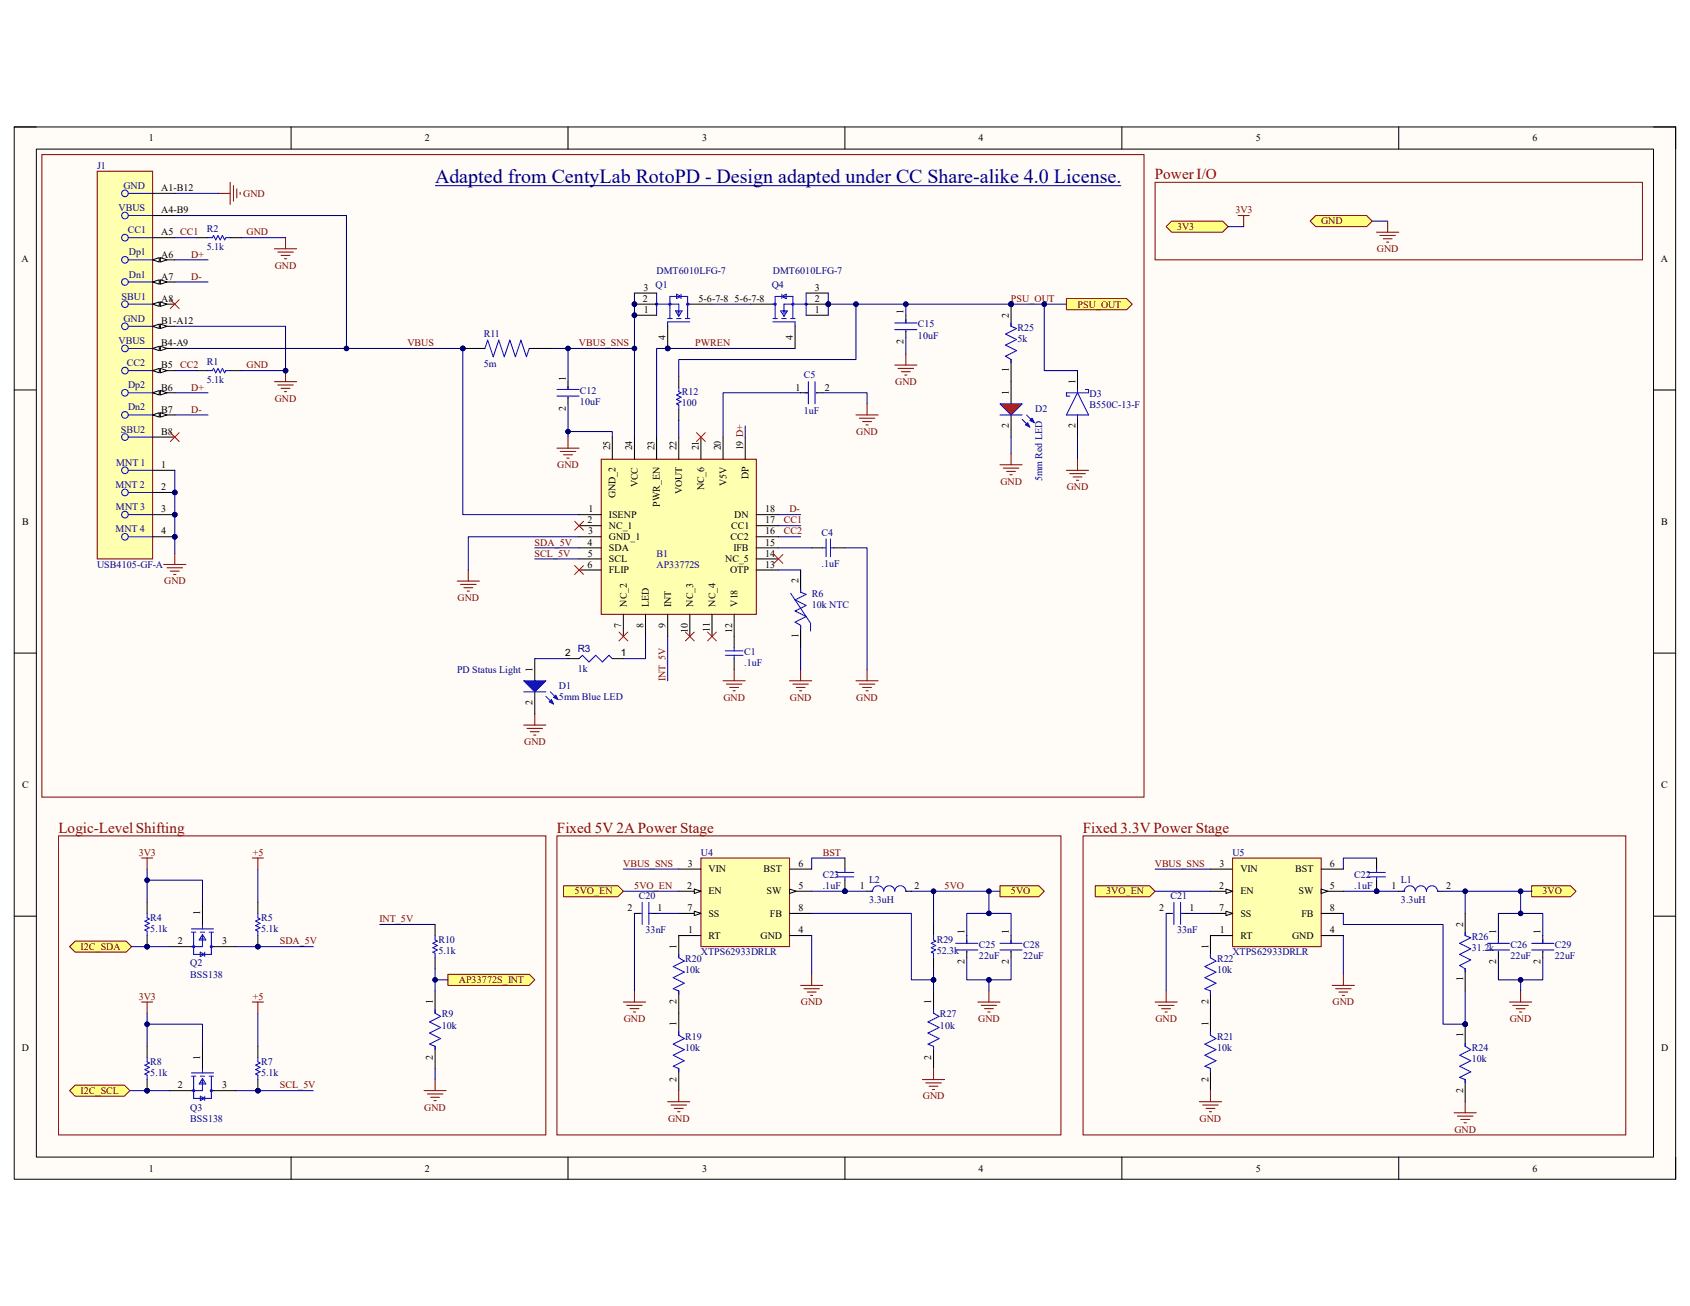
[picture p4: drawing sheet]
<svg xmlns="http://www.w3.org/2000/svg" width="279mm" height="216mm" viewBox="0 0 279 216" stroke-linecap="round" stroke-linejoin="round" font-family="sans-serif">
<defs><g id="words">
<text font-size="3.3" fill="#000080" x="71.9" y="30.3">Adapted from CentyLab RotoPD - Design adapted under CC Share-alike 4.0 License.</text>
<g font-size="2.5" fill="#980000">
<text x="190.9" y="29.6">Power I/O</text>
<text x="9.7" y="137.6">Logic-Level Shifting</text>
<text x="92.1" y="137.6">Fixed 5V 2A Power Stage</text>
<text x="179" y="137.6">Fixed 3.3V Power Stage</text>
</g>
<g font-size="1.7">
<text x="24.6" y="23.4">1</text>
<text x="70.2" y="23.4">2</text>
<text x="116.1" y="23.4">3</text>
<text x="161.8" y="23.4">4</text>
<text x="207.6" y="23.4">5</text>
<text x="253.4" y="23.4">6</text>
<text x="26.7" y="31.6">A1-B12</text>
<text x="26.7" y="35.3">A4-B9</text>
<text x="26.7" y="38.9">A5 CC1</text>
<text x="3.6" y="43.3">A</text>
<text x="26.7" y="42.6">A6</text>
<text x="26.7" y="46.2">A7</text>
<text x="274.6" y="43.3">A</text>
<text x="26.7" y="49.9">A8</text>
<text x="26.7" y="53.6">B1-A12</text>
<text x="106.3" y="49.9">2</text>
<text x="106.4" y="48.1">3</text>
<text x="106.5" y="51.7">1</text>
<text x="115.5" y="49.9">5-6-7-8</text>
<text x="121.5" y="49.9">5-6-7-8</text>
<text x="134.7" y="49.9">2</text>
<text x="134.7" y="51.7">1</text>
<text x="134.7" y="48.1">3</text>
<text x="149.4" y="51.9" transform="rotate(-90 149.4 51.9)">1</text>
<text x="166.8" y="52.5" transform="rotate(-90 166.8 52.5)">2</text>
<text x="26.7" y="57.2">B4-A9</text>
<text x="110" y="56.2" transform="rotate(-90 110 56.2)">4</text>
<text x="131.1" y="56.2" transform="rotate(-90 131.1 56.2)">4</text>
<text x="149.4" y="56.9" transform="rotate(-90 149.4 56.9)">2</text>
<text x="26.7" y="60.9">B5</text>
<text x="26.7" y="64.6">B6</text>
<text x="93.6" y="62.9" transform="rotate(-90 93.6 62.9)">1</text>
<text x="131.5" y="64.6">1</text>
<text x="136.4" y="64.6">2</text>
<text x="166.8" y="65.3" transform="rotate(-90 166.8 65.3)">1</text>
<text x="166.8" y="61.5" transform="rotate(-90 166.8 61.5)">1</text>
<text x="177.8" y="63.5" transform="rotate(-90 177.8 63.5)">1</text>
<text x="26.7" y="68.2">B7</text>
<text x="26.7" y="71.9">B8</text>
<text x="93.6" y="67.9" transform="rotate(-90 93.6 67.9)">2</text>
<text x="166.8" y="70.8" transform="rotate(-90 166.8 70.8)">2</text>
<text x="177.8" y="70.8" transform="rotate(-90 177.8 70.8)">2</text>
<text x="26.7" y="77.4">1</text>
<text x="100.9" y="74.5" transform="rotate(-90 100.9 74.5)">25</text>
<text x="104.5" y="74.5" transform="rotate(-90 104.5 74.5)">24</text>
<text x="108.2" y="74.5" transform="rotate(-90 108.2 74.5)">23</text>
<text x="111.8" y="74.5" transform="rotate(-90 111.8 74.5)">22</text>
<text x="115.5" y="74.5" transform="rotate(-90 115.5 74.5)">21</text>
<text x="119.2" y="74.5" transform="rotate(-90 119.2 74.5)">20</text>
<text x="122.9" y="74.5" transform="rotate(-90 122.9 74.5)">19 D+</text>
<text x="26.7" y="81">2</text>
<text x="101.8" y="82.4" transform="rotate(-90 101.8 82.4)">GND_2</text>
<text x="105.5" y="80.6" transform="rotate(-90 105.5 80.6)">VCC</text>
<text x="109.1" y="83.8" transform="rotate(-90 109.1 83.8)">PWR_EN</text>
<text x="112.8" y="81.7" transform="rotate(-90 112.8 81.7)">VOUT</text>
<text x="116.4" y="81.1" transform="rotate(-90 116.4 81.1)">NC_6</text>
<text x="120.1" y="80.4" transform="rotate(-90 120.1 80.4)">V5V</text>
<text x="123.7" y="79.2" transform="rotate(-90 123.7 79.2)">DP</text>
<text x="3.6" y="86.7">B</text>
<text x="26.7" y="84.7">3</text>
<text x="26.7" y="88.3">4</text>
<text x="97.2" y="86.5">2</text>
<text x="97.2" y="88.3">3</text>
<text x="97.3" y="84.7">1</text>
<text x="100.7" y="85.6">ISENP</text>
<text x="100.7" y="87.5">NC_1</text>
<text x="100.7" y="89.3">GND_1</text>
<text x="120.8" y="89.3">CC2</text>
<text x="120.9" y="87.5">CC1</text>
<text x="121.4" y="85.6">DN</text>
<text x="126.5" y="88.3">16</text>
<text x="126.5" y="86.5">17</text>
<text x="126.5" y="84.7">18</text>
<text x="274.7" y="86.7">B</text>
<text x="97.2" y="90.2">4</text>
<text x="97.2" y="93.9">6</text>
<text x="97.2" y="92">5</text>
<text x="100.7" y="91.1">SDA</text>
<text x="100.7" y="92.9">SCL</text>
<text x="100.7" y="94.8">FLIP</text>
<text x="119.9" y="92.9">NC_5</text>
<text x="120.7" y="94.8">OTP</text>
<text x="121.2" y="91.1">IFB</text>
<text x="126.5" y="93.9">13</text>
<text x="126.5" y="92">14</text>
<text x="126.5" y="90.2">15</text>
<text x="103.6" y="100.3" transform="rotate(-90 103.6 100.3)">NC_2</text>
<text x="107.3" y="100.3" transform="rotate(-90 107.3 100.3)">LED</text>
<text x="111" y="100.3" transform="rotate(-90 111 100.3)">INT</text>
<text x="114.6" y="100.3" transform="rotate(-90 114.6 100.3)">NC_3</text>
<text x="118.3" y="100.3" transform="rotate(-90 118.3 100.3)">NC_4</text>
<text x="121.9" y="100.3" transform="rotate(-90 121.9 100.3)">V18</text>
<text x="132" y="96.4" transform="rotate(-90 132 96.4)">2</text>
<text x="102.7" y="103.8" transform="rotate(-90 102.7 103.8)">7</text>
<text x="106.4" y="103.8" transform="rotate(-90 106.4 103.8)">8</text>
<text x="110" y="103.8" transform="rotate(-90 110 103.8)">9</text>
<text x="113.7" y="104.6" transform="rotate(-90 113.7 104.6)">10</text>
<text x="117.3" y="104.5" transform="rotate(-90 117.3 104.5)">11</text>
<text x="121" y="104.6" transform="rotate(-90 121 104.6)">12</text>
<text x="132" y="105.5" transform="rotate(-90 132 105.5)">1</text>
<text x="88.1" y="111.1" transform="rotate(-90 88.1 111.1)">1</text>
<text x="93.4" y="108.5">2</text>
<text x="102.7" y="108.5">1</text>
<text x="88.1" y="116.6" transform="rotate(-90 88.1 116.6)">2</text>
<text x="3.6" y="130.3">C</text>
<text x="274.7" y="130.3">C</text>
<text x="113.7" y="143.3">3</text>
<text x="132" y="143.3">6</text>
<text x="201.6" y="143.3">3</text>
<text x="219.9" y="143.3">6</text>
<text x="113.6" y="147">2</text>
<text x="117.1" y="144.2">VIN</text>
<text x="117.1" y="147.9">EN</text>
<text x="126.2" y="144.2">BST</text>
<text x="126.7" y="147.9">SW</text>
<text x="132" y="147">5</text>
<text x="142.2" y="147">1</text>
<text x="151.2" y="147">2</text>
<text x="201.5" y="147">2</text>
<text x="205.1" y="144.2">VIN</text>
<text x="205.1" y="147.9">EN</text>
<text x="214.1" y="144.2">BST</text>
<text x="214.7" y="147.9">SW</text>
<text x="219.9" y="147">5</text>
<text x="230" y="147">1</text>
<text x="239.1" y="147">2</text>
<text x="33.1" y="151.3" transform="rotate(-90 33.1 151.3)">1</text>
<text x="103.8" y="150.6">2</text>
<text x="108.7" y="150.6">1</text>
<text x="113.7" y="150.6">7</text>
<text x="113.8" y="154.3">1</text>
<text x="117.1" y="155.2">RT</text>
<text x="117.1" y="151.6">SS</text>
<text x="125.7" y="155.2">GND</text>
<text x="127.3" y="151.6">FB</text>
<text x="132" y="150.6">8</text>
<text x="132" y="154.3">4</text>
<text x="159.5" y="154.5" transform="rotate(-90 159.5 154.5)">1</text>
<text x="166.8" y="154.5" transform="rotate(-90 166.8 154.5)">1</text>
<text x="191.6" y="150.6">2</text>
<text x="196.6" y="150.6">1</text>
<text x="201.5" y="150.6">7</text>
<text x="201.7" y="154.3">1</text>
<text x="205.1" y="155.2">RT</text>
<text x="205.1" y="151.6">SS</text>
<text x="213.6" y="155.2">GND</text>
<text x="215.2" y="151.6">FB</text>
<text x="219.9" y="150.6">8</text>
<text x="219.9" y="154.3">4</text>
<text x="241.9" y="153.2" transform="rotate(-90 241.9 153.2)">2</text>
<text x="247.4" y="154.5" transform="rotate(-90 247.4 154.5)">1</text>
<text x="254.7" y="154.5" transform="rotate(-90 254.7 154.5)">1</text>
<text x="29.4" y="156.1">2</text>
<text x="36.7" y="156.1">3</text>
<text x="111.8" y="156.8" transform="rotate(-90 111.8 156.8)">1</text>
<text x="159.5" y="159.4" transform="rotate(-90 159.5 159.4)">2</text>
<text x="166.8" y="159.4" transform="rotate(-90 166.8 159.4)">2</text>
<text x="199.8" y="156.8" transform="rotate(-90 199.8 156.8)">1</text>
<text x="247.4" y="159.4" transform="rotate(-90 247.4 159.4)">2</text>
<text x="254.7" y="159.4" transform="rotate(-90 254.7 159.4)">2</text>
<text x="71.6" y="166" transform="rotate(-90 71.6 166)">1</text>
<text x="111.8" y="166" transform="rotate(-90 111.8 166)">2</text>
<text x="154" y="166" transform="rotate(-90 154 166)">1</text>
<text x="199.8" y="166" transform="rotate(-90 199.8 166)">2</text>
<text x="241.9" y="162.2" transform="rotate(-90 241.9 162.2)">1</text>
<text x="3.6" y="173.7">D</text>
<text x="111.8" y="169.7" transform="rotate(-90 111.8 169.7)">1</text>
<text x="199.8" y="169.7" transform="rotate(-90 199.8 169.7)">1</text>
<text x="241.9" y="171.5" transform="rotate(-90 241.9 171.5)">1</text>
<text x="274.6" y="173.7">D</text>
<text x="29.4" y="179.9">2</text>
<text x="33.1" y="175.2" transform="rotate(-90 33.1 175.2)">1</text>
<text x="36.7" y="179.9">3</text>
<text x="71.6" y="175.2" transform="rotate(-90 71.6 175.2)">2</text>
<text x="111.8" y="178.9" transform="rotate(-90 111.8 178.9)">2</text>
<text x="154" y="175.2" transform="rotate(-90 154 175.2)">2</text>
<text x="199.8" y="178.9" transform="rotate(-90 199.8 178.9)">2</text>
<text x="241.9" y="180.7" transform="rotate(-90 241.9 180.7)">2</text>
<text x="24.6" y="193.7">1</text>
<text x="70.2" y="193.7">2</text>
<text x="116.1" y="193.7">3</text>
<text x="161.8" y="193.7">4</text>
<text x="207.6" y="193.7">5</text>
<text x="253.4" y="193.7">6</text>
</g>
<g font-size="1.7" fill="#000080">
<text x="16" y="27.9">J1</text>
<text x="19.6" y="34.9">VBUS</text>
<text x="20.4" y="31.2">GND</text>
<text x="21.1" y="38.6">CC1</text>
<text x="34.2" y="38.4">R2</text>
<text x="34.2" y="41.3">5.1k</text>
<text x="21.3" y="42.2">Dp1</text>
<text x="21.3" y="45.9">Dn1</text>
<text x="108.4" y="47.5">Q1</text>
<text x="108.5" y="45.3">DMT6010LFG-7</text>
<text x="127.6" y="47.5">Q4</text>
<text x="127.8" y="45.3">DMT6010LFG-7</text>
<text x="20.1" y="49.5">SBU1</text>
<text x="20.4" y="53.2">GND</text>
<text x="19.6" y="56.9">VBUS</text>
<text x="80" y="55.7">R11</text>
<text x="151.8" y="54.1">C15</text>
<text x="151.8" y="56">10uF</text>
<text x="168.2" y="54.7">R25</text>
<text x="168.2" y="56.5">5k</text>
<text x="21" y="60.5">CC2</text>
<text x="21.2" y="64.2">Dp2</text>
<text x="34.2" y="60.4">R1</text>
<text x="34.2" y="63.3">5.1k</text>
<text x="80" y="60.6">5m</text>
<text x="95.9" y="65.1">C12</text>
<text x="112.7" y="65.3">R12</text>
<text x="132.9" y="62.5">C5</text>
<text x="180.1" y="65.7">D3</text>
<text x="20" y="71.5">SBU2</text>
<text x="21.2" y="67.9">Dn2</text>
<text x="95.9" y="66.9">10uF</text>
<text x="112.7" y="67.1">100</text>
<text x="132.9" y="68.4">1uF</text>
<text x="171.2" y="68">D2</text>
<text x="180.1" y="67.5">B550C-13-F</text>
<text x="19.2" y="77">MNT 1</text>
<text x="19.1" y="80.7">MNT 2</text>
<text x="172.3" y="79.6" transform="rotate(-90 172.3 79.6)">5mm Red LED</text>
<text x="19.1" y="88">MNT 4</text>
<text x="19.2" y="84.3">MNT 3</text>
<text x="135.8" y="88.6">C4</text>
<text x="16" y="93.9">USB4105-GF-A</text>
<text x="108.5" y="92">B1</text>
<text x="108.5" y="93.9">AP33772S</text>
<text x="135.8" y="93.7">.1uF</text>
<text x="134.2" y="98.6">R6</text>
<text x="134.2" y="100.5">10k NTC</text>
<text x="95.5" y="107.8">R3</text>
<text x="75.6" y="111.3">PD Status Light</text>
<text x="92.4" y="113.8">D1</text>
<text x="95.5" y="111.1">1k</text>
<text x="123" y="108.3">C1</text>
<text x="123" y="110.2">.1uF</text>
<text x="92.4" y="115.7">5mm Blue LED</text>
<text x="115.9" y="141.5">U4</text>
<text x="203.8" y="141.5">U5</text>
<text x="105.6" y="148.6">C20</text>
<text x="136" y="145.1">C23</text>
<text x="136" y="147">.1uF</text>
<text x="143.7" y="146">L2</text>
<text x="143.7" y="149.4">3.3uH</text>
<text x="193.5" y="148.6">C21</text>
<text x="223.9" y="145.1">C22</text>
<text x="223.9" y="147">.1uF</text>
<text x="231.6" y="146">L1</text>
<text x="231.6" y="149.4">3.3uH</text>
<text x="24.8" y="152.3">R4</text>
<text x="24.8" y="154.1">5.1k</text>
<text x="43.2" y="152.3">R5</text>
<text x="43.2" y="154.1">5.1k</text>
<text x="72.5" y="156">R10</text>
<text x="106.7" y="154.3">33nF</text>
<text x="154.9" y="156">R29</text>
<text x="194.6" y="154.3">33nF</text>
<text x="243.3" y="155.4">R26</text>
<text x="31.5" y="159.8">Q2</text>
<text x="31.5" y="161.6">BSS138</text>
<text x="72.5" y="157.8">5.1k</text>
<text x="113.3" y="159">R20</text>
<text x="113.3" y="160.9">10k</text>
<text x="115.9" y="157.9">XTPS62933DRLR</text>
<text x="154.9" y="157.8">52.3k</text>
<text x="161.8" y="156.7">C25</text>
<text x="161.8" y="158.5">22uF</text>
<text x="169.2" y="156.7">C28</text>
<text x="169.2" y="158.5">22uF</text>
<text x="201.2" y="159">R22</text>
<text x="201.2" y="160.9">10k</text>
<text x="203.8" y="157.9">XTPS62933DRLR</text>
<text x="243.3" y="157.2">31.2k</text>
<text x="249.7" y="156.7">C26</text>
<text x="249.7" y="158.5">22uF</text>
<text x="257" y="156.7">C29</text>
<text x="257" y="158.5">22uF</text>
<text x="73" y="168.2">R9</text>
<text x="73" y="170.1">10k</text>
<text x="113.3" y="171.9">R19</text>
<text x="113.3" y="173.7">10k</text>
<text x="155.4" y="168.2">R27</text>
<text x="155.4" y="170.1">10k</text>
<text x="201.2" y="171.9">R21</text>
<text x="201.2" y="173.7">10k</text>
<text x="243.3" y="173.7">R24</text>
<text x="24.8" y="176.1">R8</text>
<text x="24.8" y="177.9">5.1k</text>
<text x="43.2" y="176.1">R7</text>
<text x="43.2" y="177.9">5.1k</text>
<text x="243.3" y="175.5">10k</text>
<text x="31.5" y="183.6">Q3</text>
<text x="31.5" y="185.4">BSS138</text>
</g>
<g font-size="1.7" fill="#800000">
<text x="40.2" y="32.5">GND</text>
<text x="204.3" y="35.3">3V3</text>
<text x="40.8" y="38.9">GND</text>
<text x="194.6" y="38">3V3</text>
<text x="218.4" y="37.1">GND</text>
<text x="227.6" y="41.7">GND</text>
<text x="31.6" y="42.6">D+</text>
<text x="31.6" y="46.2">D-</text>
<text x="45.4" y="44.4">GND</text>
<text x="167.1" y="49.9">PSU_OUT</text>
<text x="178.1" y="50.8">PSU_OUT</text>
<text x="67.4" y="57.2">VBUS</text>
<text x="95.7" y="57.2">VBUS_SNS</text>
<text x="114.9" y="57.2">PWREN</text>
<text x="29.8" y="60.9">CC2</text>
<text x="31.6" y="64.6">D+</text>
<text x="40.8" y="60.9">GND</text>
<text x="148" y="63.6">GND</text>
<text x="31.6" y="68.2">D-</text>
<text x="45.4" y="66.4">GND</text>
<text x="141.6" y="71.9">GND</text>
<text x="92.1" y="77.4">GND</text>
<text x="165.4" y="80.1">GND</text>
<text x="176.4" y="81">GND</text>
<text x="129.6" y="86.5">CC1</text>
<text x="129.6" y="88.3">CC2</text>
<text x="130.5" y="84.7">D-</text>
<text x="88.4" y="90.2">SDA_5V</text>
<text x="88.4" y="92">SCL_5V</text>
<text x="27.1" y="96.6">GND</text>
<text x="75.6" y="99.4">GND</text>
<text x="110" y="112.5" transform="rotate(-90 110 112.5)">INT_5V</text>
<text x="119.6" y="115.8">GND</text>
<text x="130.6" y="115.8">GND</text>
<text x="141.6" y="115.8">GND</text>
<text x="86.7" y="123.1">GND</text>
<text x="22.9" y="141.5">3V3</text>
<text x="41.8" y="141.5">+5</text>
<text x="103" y="143.3">VBUS_SNS</text>
<text x="136" y="141.5">BST</text>
<text x="190.9" y="143.3">VBUS_SNS</text>
<text x="95" y="147.9">5VO_EN</text>
<text x="104.9" y="147">5VO_EN</text>
<text x="156.2" y="147">5VO</text>
<text x="167.1" y="147.9">5VO</text>
<text x="182.9" y="147.9">3VO_EN</text>
<text x="255" y="147.9">3VO</text>
<text x="62.7" y="152.4">INT_5V</text>
<text x="13.3" y="157">I2C_SDA</text>
<text x="46.3" y="156.1">SDA_5V</text>
<text x="22.9" y="165.3">3V3</text>
<text x="41.8" y="165.3">+5</text>
<text x="75.9" y="162.5">AP33772S_INT</text>
<text x="132.4" y="166.2">GND</text>
<text x="220.3" y="166.2">GND</text>
<text x="103.1" y="169">GND</text>
<text x="161.7" y="169">GND</text>
<text x="191" y="169">GND</text>
<text x="249.6" y="169">GND</text>
<text x="46.3" y="179.9">SCL_5V</text>
<text x="13.3" y="180.8">I2C_SCL</text>
<text x="70.1" y="183.6">GND</text>
<text x="110.4" y="185.4">GND</text>
<text x="152.6" y="181.7">GND</text>
<text x="198.3" y="185.4">GND</text>
<text x="240.5" y="187.2">GND</text>
</g>
</g></defs>
<path d="M2.3 21h274.7v173.9h-274.7z" fill-rule="evenodd" fill="#fffcf8"/>
<path d="M2.3 21h274.7v173.9h-274.7z" fill="none" stroke="#000" stroke-width=".17"/>
<path d="M6 24.6h267.4v166.7h-267.4z" fill-rule="evenodd" fill="#fffcf8"/>
<g fill="none" stroke="#000" stroke-width=".17">
<path d="M2.3 21h3.7M6 24.6h267.4v166.7h-267.4zM48.1 21v3.6M93.9 21v3.6M139.7 21v3.6M185.5 21v3.6M231.2 21v3.6M273.4 21h3.6v3.6M2.3 64.5h3.7M273.4 64.5h3.6M2.3 108h3.7M273.4 108h3.6"/>
<path d="M2.3 151.5h3.7M273.4 151.5h3.6M48.1 191.3v3.6M93.9 191.3v3.6M139.7 191.3v3.6M185.5 191.3v3.6M231.2 191.3v3.6M277 191.3v3.6"/>
</g>
<path d="M99.4 75.9h25.6v25.7h-25.6z" fill-rule="evenodd" fill="#ffffb0"/>
<g fill="none" stroke="#800000" stroke-width=".17">
<path d="M92.1 74.1h3.6M92.6 74.6h2.6M93.2 75.2h1.4M93.7 75.7h.4M93.9 72.3v1.8M99.4 75.9h25.6v25.7h-25.6zM119.5 112.5h3.7M120.1 113.1h2.6M120.6 113.6h1.5M121.2 114.2h.4M121.4 110.7v1.8M130.5 112.5h3.7"/>
<path d="M131.1 113.1h2.5M131.6 113.6h1.5M132.2 114.2h.3M132.4 110.7v1.8M141.5 112.5h3.7M142.1 113.1h2.5M142.6 113.6h1.5M143.2 114.2h.3M143.3 110.7v1.8"/>
</g>
<g fill="none" stroke="#000" stroke-width=".17">
<path d="M101.2 72.3v3.6M104.9 72.3v3.6M108.6 72.3v3.6M112.2 72.3v3.6M115.9 72.3v3.6M119.5 72.3v3.6M123.2 72.3v3.6M95.7 85.1h3.7M95.7 86.9h3.7M95.7 88.7h3.7M95.7 90.6h3.7M95.7 92.4h3.7"/>
<path d="M95.7 94.2h3.7M125 85.1h3.7M125 86.9h3.7M125 88.7h3.7M125 90.6h3.7M125 92.4h3.7M125 94.2h3.7M132.4 94.2v3.7M134.2 90.6h1.8M137.9 90.6h1.8M103.1 101.6v3.6M106.7 101.6v3.6"/>
<path d="M110.4 101.6v3.6M114 101.6v3.6M117.7 101.6v3.6M121.4 101.6v5.5M121.4 108.9v1.8M132.4 103.4v3.7"/>
</g>
<path d="M130.7 98.1l3.3 4.9v1.3M132.4 97.3v.6l.9 .4-1.9 .9 1.9 .9-1.9 .9 1.9 .9-1.9 .9 1 .6v.5M136 90.6h.6M136.6 89.1v2.9M137.3 89.1v2.9M137.3 90.6h.6M119.9 108.3h2.9M119.9 107.6h2.9M121.4 107.1v.5M121.4 108.3v.6" fill="none" stroke="#00f" stroke-width=".17"/>
<path d="M115.1 71.5l1.5 1.5M116.6 71.5l-1.5 1.5M95 86.2l1.5 1.4M96.5 86.2l-1.5 1.4M102.3 104.5l1.5 1.4M103.8 104.5l-1.5 1.4M113.3 104.5l1.5 1.4M114.8 104.5l-1.5 1.4M117 104.5l1.4 1.4M118.4 104.5l-1.4 1.4" fill="none" stroke="#f00" stroke-width=".17"/>
<circle cx="76.5" cy="57.6" r=".37" fill="#000080"/>
<circle cx="76.5" cy="57.6" r=".37" fill="none" stroke="#000080" stroke-width=".17"/>
<path d="M80.2 57.6l.4-1.4 .9 2.8 1-2.8 .9 2.8 .9-2.8 .9 2.8 .9-2.8 .9 2.8 .5-1.4" fill="none" stroke="#00f" stroke-width=".17"/>
<path d="M76.5 57.6h3.7" fill="none" stroke="#000" stroke-width=".17"/>
<circle cx="76.5" cy="57.6" r=".37" fill="#000080"/>
<circle cx="76.5" cy="57.6" r=".37" fill="none" stroke="#000080" stroke-width=".17"/>
<path d="M87.5 57.6h3.7M132.4 64.9h1.2M134.9 64.9h1.1M28 156.5h3.6M33.5 149.2v3.6M35.3 156.5h3.7" fill="none" stroke="#000" stroke-width=".17"/>
<g fill="none" stroke="#00f" stroke-width=".17">
<path d="M133.1 64.9h.5M133.6 63.1v3.7M134.7 63.1v3.7M134.9 64.9h.2M31.6 153.6h3.7M31.6 154.1h.8M32 154.1v3.7h2.9v-3.7M33.1 154.1h.7M33.1 155.2h.6M33.1 157.4l.7 .4-.7 .3zM33.5 152.8v.8M33.5 154.7v1.8h-1.9"/>
<path d="M33.5 154.5l.5 .9h-1.1zM33.8 157.4v.7M34.6 154.1h.7M34.9 156.5h.4"/>
<circle cx="32" cy="156.5" r=".18"/>
<circle cx="34.9" cy="156.5" r=".18"/>
</g>
<path d="M141.5 68.6h3.7M142.1 69.1h2.5M142.6 69.7h1.5M143.2 70.2h.3M143.3 66.8v1.8M75.6 96.1h3.7M76.1 96.6h2.6M76.7 97.2h1.5M77.2 97.7h.4M77.4 94.2v1.9M9.7 138.2h80.5v49.4h-80.5z" fill="none" stroke="#800000" stroke-width=".17"/>
<path d="M95 93.5l1.5 1.5M96.5 93.5l-1.5 1.5M128 91.7l1.4 1.4M129.4 91.7l-1.4 1.4" fill="none" stroke="#f00" stroke-width=".17"/>
<path d="M12.4 179.4h8.2l.9 .9-.9 .9h-8.2l-.9-.9z" fill-rule="evenodd" fill="#ffff80"/>
<path d="M12.4 179.4h8.2l.9 .9-.9 .9h-8.2l-.9-.9z" fill="none" stroke="#800000" stroke-width=".17"/>
<path d="M74 161.1h13.5l.9 .9-.9 .9h-13.5z" fill-rule="evenodd" fill="#ffff80"/>
<path d="M74 161.1h13.5l.9 .9-.9 .9h-13.5z" fill="none" stroke="#800000" stroke-width=".17"/>
<path d="M71.9 30.7h113.5" fill="none" stroke="#000080" stroke-width=".17"/>
<circle cx="24.3" cy="156.5" r=".37" fill="#000080"/>
<circle cx="24.3" cy="156.5" r=".37" fill="none" stroke="#000080" stroke-width=".17"/>
<path d="M24.3 149.2v1.8M24.3 154.7v1.8" fill="none" stroke="#000" stroke-width=".17"/>
<circle cx="24.3" cy="156.5" r=".37" fill="#000080"/>
<circle cx="24.3" cy="156.5" r=".37" fill="none" stroke="#000080" stroke-width=".17"/>
<path d="M24.3 151v.7l.4 .2-.7 .4 .7 .3-.7 .4 .7 .4-.7 .3 .3 .2v.8" fill="none" stroke="#00f" stroke-width=".17"/>
<path d="M23.4 141.8h1.8M24.3 141.8v1.9" fill="none" stroke="#800000" stroke-width=".17"/>
<path d="M12.4 155.6h8.4l1 .9-1 .9h-8.4l-.9-.9z" fill-rule="evenodd" fill="#ffff80"/>
<path d="M12.4 155.6h8.4l1 .9-1 .9h-8.4l-.9-.9z" fill="none" stroke="#800000" stroke-width=".17"/>
<circle cx="42.6" cy="156.5" r=".37" fill="#000080"/>
<circle cx="42.6" cy="156.5" r=".37" fill="none" stroke="#000080" stroke-width=".17"/>
<path d="M42.6 149.2v1.8M42.6 154.7v1.8" fill="none" stroke="#000" stroke-width=".17"/>
<circle cx="42.6" cy="156.5" r=".37" fill="#000080"/>
<circle cx="42.6" cy="156.5" r=".37" fill="none" stroke="#000080" stroke-width=".17"/>
<g fill="none" stroke="#00f" stroke-width=".17">
<path d="M42.6 151v.7l.4 .2-.7 .4 .7 .3-.7 .4 .7 .4-.7 .3 .3 .2v.8M31.6 177.4h3.7M31.6 177.9h.8M32 177.9v3.7h2.9v-3.7M33.1 177.9h.7M33.1 179h.6M33.5 176.6v.8M33.5 178.5v1.8h-1.9M33.5 178.3l.5 .9h-1.1zM34.6 177.9h.7M33.1 181.2l.7 .4-.7 .3zM33.8 181.2v.7"/>
<path d="M34.9 180.3h.4"/>
<circle cx="32" cy="180.3" r=".18"/>
<circle cx="34.9" cy="180.3" r=".18"/>
</g>
<path d="M41.7 141.8h1.8M42.6 141.8v1.9" fill="none" stroke="#800000" stroke-width=".17"/>
<path d="M33.5 173v3.6M28 180.3h3.6M35.3 180.3h3.7" fill="none" stroke="#000" stroke-width=".17"/>
<circle cx="24.3" cy="180.3" r=".37" fill="#000080"/>
<circle cx="24.3" cy="180.3" r=".37" fill="none" stroke="#000080" stroke-width=".17"/>
<path d="M24.3 173v1.8M24.3 178.5v1.8" fill="none" stroke="#000" stroke-width=".17"/>
<circle cx="24.3" cy="180.3" r=".37" fill="#000080"/>
<circle cx="24.3" cy="180.3" r=".37" fill="none" stroke="#000080" stroke-width=".17"/>
<path d="M24.3 174.8v.7l.4 .2-.7 .4 .7 .4-.7 .3 .7 .4-.7 .4 .3 .1v.8" fill="none" stroke="#00f" stroke-width=".17"/>
<path d="M23.4 165.7h1.8M24.3 165.7v1.8" fill="none" stroke="#800000" stroke-width=".17"/>
<circle cx="42.6" cy="180.3" r=".37" fill="#000080"/>
<circle cx="42.6" cy="180.3" r=".37" fill="none" stroke="#000080" stroke-width=".17"/>
<path d="M42.6 173v1.8M42.6 178.5v1.8" fill="none" stroke="#000" stroke-width=".17"/>
<circle cx="42.6" cy="180.3" r=".37" fill="#000080"/>
<circle cx="42.6" cy="180.3" r=".37" fill="none" stroke="#000080" stroke-width=".17"/>
<path d="M71.9 154.7v.7l.4 .2-.7 .3 .7 .4-.7 .4 .7 .3-.7 .4 .3 .2v.7M42.6 174.8v.7l.4 .2-.7 .4 .7 .4-.7 .3 .7 .4-.7 .4 .3 .1v.8M71.9 166.9v.6l.9 .5-1.8 .9 1.8 1-1.8 .9 1.8 .9-1.8 .9 .9 .4v.5" fill="none" stroke="#00f" stroke-width=".17"/>
<path d="M191 30.1h80.5v12.9h-80.5zM204.7 35.6h1.8M205.6 35.6v1.9M41.7 165.7h1.8M42.6 165.7v1.8M71.9 178.5v1.8M70.1 180.3h3.7M70.7 180.8h2.5M71.2 181.4h1.5M71.7 181.9h.4" fill="none" stroke="#800000" stroke-width=".17"/>
<path d="M71.9 152.8v1.9M71.9 158.3v1.9M71.9 163.8v3.7M71.9 173v3.6" fill="none" stroke="#000" stroke-width=".17"/>
<path d="M192.8 37.5l.9-.9h8.4l1 .9-1 .9h-8.4z" fill-rule="evenodd" fill="#ffff80"/>
<path d="M192.8 37.5l.9-.9h8.4l1 .9-1 .9h-8.4zM92.1 138.2h83.3v49.4h-83.3z" fill="none" stroke="#800000" stroke-width=".17"/>
<circle cx="28.9" cy="81.4" r=".37" fill="#000080"/>
<circle cx="28.9" cy="81.4" r=".37" fill="none" stroke="#000080" stroke-width=".17"/>
<circle cx="28.9" cy="85.1" r=".37" fill="#000080"/>
<circle cx="28.9" cy="85.1" r=".37" fill="none" stroke="#000080" stroke-width=".17"/>
<circle cx="28.9" cy="88.7" r=".37" fill="#000080"/>
<circle cx="28.9" cy="88.7" r=".37" fill="none" stroke="#000080" stroke-width=".17"/>
<path d="M16.1 28.3h9.1v64.1h-9.1z" fill-rule="evenodd" fill="#ffffb0"/>
<path d="M16.1 28.3h9.1v64.1h-9.1z" fill="none" stroke="#800000" stroke-width=".17"/>
<g fill="none" stroke="#00f" stroke-width=".17">
<path d="M21.2 32h4M21.2 35.6h4M21.2 39.3h4M21.2 43h4M21.2 46.6h4M21.2 50.3h4M21.2 53.9h4M21.2 57.6h4M21.2 61.3h4M21.2 64.9h4M21.2 68.6h4M21.2 72.3h4"/>
<path d="M21.2 77.7h4M21.2 81.4h4M21.2 85.1h4M21.2 88.7h4"/>
<circle cx="20.7" cy="35.6" r=".55"/>
<circle cx="20.7" cy="32" r=".55"/>
<circle cx="20.7" cy="39.3" r=".55"/>
<circle cx="20.7" cy="57.6" r=".55"/>
<circle cx="20.7" cy="46.6" r=".55"/>
<circle cx="20.7" cy="43" r=".55"/>
<circle cx="20.7" cy="50.3" r=".55"/>
<circle cx="20.7" cy="53.9" r=".55"/>
<circle cx="20.7" cy="68.6" r=".55"/>
<circle cx="20.7" cy="72.3" r=".55"/>
<circle cx="20.7" cy="61.3" r=".55"/>
<circle cx="20.7" cy="77.7" r=".55"/>
<circle cx="20.7" cy="64.9" r=".55"/>
<circle cx="20.7" cy="81.4" r=".55"/>
<circle cx="20.7" cy="85.1" r=".55"/>
<circle cx="20.7" cy="88.7" r=".55"/>
</g>
<path d="M25.2 77.7h3.7M25.2 81.4h3.7" fill="none" stroke="#000" stroke-width=".17"/>
<circle cx="28.9" cy="81.4" r=".37" fill="#000080"/>
<circle cx="28.9" cy="81.4" r=".37" fill="none" stroke="#000080" stroke-width=".17"/>
<path d="M25.2 85.1h3.7" fill="none" stroke="#000" stroke-width=".17"/>
<circle cx="28.9" cy="85.1" r=".37" fill="#000080"/>
<circle cx="28.9" cy="85.1" r=".37" fill="none" stroke="#000080" stroke-width=".17"/>
<path d="M25.2 88.7h3.7" fill="none" stroke="#000" stroke-width=".17"/>
<circle cx="28.9" cy="88.7" r=".37" fill="#000080"/>
<circle cx="28.9" cy="88.7" r=".37" fill="none" stroke="#000080" stroke-width=".17"/>
<path d="M25.2 32h3.7M25.2 35.6h3.7M25.2 39.3h3.7M25.2 43h3.7" fill="none" stroke="#000" stroke-width=".17"/>
<path d="M25.2 43l1.1-.4v.7z" fill="#f8fcff"/>
<path d="M25.2 43l1.1-.4v.7z" fill="none" stroke="#000" stroke-width=".17"/>
<path d="M26.5 42.6l1.1 .4-1.1 .3z" fill="#f8fcff"/>
<path d="M25.2 46.6h3.7M26.5 42.6l1.1 .4-1.1 .3z" fill="none" stroke="#000" stroke-width=".17"/>
<path d="M25.2 46.6l1.1-.3v.7z" fill="#f8fcff"/>
<path d="M25.2 46.6l1.1-.3v.7z" fill="none" stroke="#000" stroke-width=".17"/>
<path d="M26.5 46.3l1.1 .3-1.1 .4z" fill="#f8fcff"/>
<path d="M25.2 50.3h3.7M26.5 46.3l1.1 .3-1.1 .4z" fill="none" stroke="#000" stroke-width=".17"/>
<path d="M25.2 50.3l1.1-.4v.7z" fill="#f8fcff"/>
<path d="M25.2 50.3l1.1-.4v.7z" fill="none" stroke="#000" stroke-width=".17"/>
<path d="M26.5 49.9l1.1 .4-1.1 .3z" fill="#f8fcff"/>
<path d="M25.2 53.9h3.7M26.5 49.9l1.1 .4-1.1 .3z" fill="none" stroke="#000" stroke-width=".17"/>
<path d="M25.2 53.9l1.1-.3v.7z" fill="#f8fcff"/>
<path d="M25.2 53.9l1.1-.3v.7z" fill="none" stroke="#000" stroke-width=".17"/>
<path d="M26.5 53.6l1.1 .3-1.1 .4z" fill="#f8fcff"/>
<path d="M25.2 57.6h3.7M26.5 53.6l1.1 .3-1.1 .4z" fill="none" stroke="#000" stroke-width=".17"/>
<path d="M25.2 57.6l1.1-.4v.8z" fill="#f8fcff"/>
<path d="M25.2 57.6l1.1-.4v.8z" fill="none" stroke="#000" stroke-width=".17"/>
<path d="M26.5 57.2l1.1 .4-1.1 .4z" fill="#f8fcff"/>
<path d="M26.5 57.2l1.1 .4-1.1 .4zM25.2 61.3h3.7" fill="none" stroke="#000" stroke-width=".17"/>
<path d="M25.2 61.3l1.1-.4v.7z" fill="#f8fcff"/>
<path d="M25.2 61.3l1.1-.4v.7z" fill="none" stroke="#000" stroke-width=".17"/>
<path d="M26.5 60.9l1.1 .4-1.1 .3z" fill="#f8fcff"/>
<path d="M25.2 64.9h3.7M26.5 60.9l1.1 .4-1.1 .3z" fill="none" stroke="#000" stroke-width=".17"/>
<path d="M25.2 64.9l1.1-.3v.7z" fill="#f8fcff"/>
<path d="M25.2 64.9l1.1-.3v.7z" fill="none" stroke="#000" stroke-width=".17"/>
<path d="M26.5 64.6l1.1 .3-1.1 .4z" fill="#f8fcff"/>
<path d="M25.2 68.6h3.7M26.5 64.6l1.1 .3-1.1 .4z" fill="none" stroke="#000" stroke-width=".17"/>
<path d="M25.2 68.6l1.1-.4v.8z" fill="#f8fcff"/>
<path d="M25.2 68.6l1.1-.4v.8z" fill="none" stroke="#000" stroke-width=".17"/>
<path d="M26.5 68.2l1.1 .4-1.1 .4z" fill="#f8fcff"/>
<path d="M32.6 39.3h1.8M38.1 39.3h1.8M25.2 72.3h3.7M26.5 68.2l1.1 .4-1.1 .4zM32.6 61.3h1.8M38.1 61.3h1.8" fill="none" stroke="#000" stroke-width=".17"/>
<g fill="none" stroke="#800000" stroke-width=".17">
<path d="M36.2 32h1.9M38.1 30.1v3.7M38.6 30.7v2.6M39.2 31.2v1.5M39.7 31.8v.4M47.2 39.3v1.8M45.4 41.1h3.6M45.9 41.7h2.6M46.5 42.2h1.4M47 42.8h.4M45.4 63.1h3.6M45.9 63.6h2.6"/>
<path d="M46.5 64.2h1.4M47 64.7h.4M47.2 61.3v1.8"/>
</g>
<path d="M34.4 39.3h.7l.2-.4 .4 .8 .3-.8 .4 .8 .4-.8 .3 .8 .2-.4h.8M34.4 61.3h.7l.2-.4 .4 .7 .3-.7 .4 .7 .4-.7 .3 .7 .2-.3h.8" fill="none" stroke="#00f" stroke-width=".17"/>
<circle cx="47.2" cy="61.3" r=".37" fill="#000080"/>
<circle cx="47.2" cy="61.3" r=".37" fill="none" stroke="#000080" stroke-width=".17"/>
<path d="M27.1 93.3h3.6M27.6 93.9h2.6M28.2 94.4h1.4M28.7 95h.4M28.9 91.5v1.8" fill="none" stroke="#800000" stroke-width=".17"/>
<path d="M28.2 49.5l1.4 1.5M29.6 49.5l-1.4 1.5M28.2 71.5l1.4 1.5M29.6 71.5l-1.4 1.5" fill="none" stroke="#f00" stroke-width=".17"/>
<path d="M217.5 35.6h8.4l1 1-1 .9h-8.4l-.9-.9z" fill-rule="evenodd" fill="#ffff80"/>
<path d="M217.5 35.6h8.4l1 1-1 .9h-8.4l-.9-.9zM227.6 38.4h3.6M228.1 38.9h2.6M228.7 39.5h1.4M229.4 36.6v1.8M229.2 40h.4M179.1 138.2h89.7v49.4h-89.7z" fill="none" stroke="#800000" stroke-width=".17"/>
<path d="M115.9 141.8h14.6v14.7h-14.6z" fill-rule="evenodd" fill="#ffffb0"/>
<path d="M115.9 141.8h14.6v14.7h-14.6z" fill="none" stroke="#800000" stroke-width=".17"/>
<path d="M112.2 143.7h3.7M112.2 147.3h3.7M130.5 143.7h3.7" fill="none" stroke="#000" stroke-width=".17"/>
<path d="M114.8 147l1.1 .3-1.1 .4z" fill="#f8fcff"/>
<path d="M112.2 151h3.7M112.2 154.7h3.7M114.8 147l1.1 .3-1.1 .4zM130.5 151h3.7" fill="none" stroke="#000" stroke-width=".17"/>
<path d="M114.8 150.6l1.1 .4-1.1 .4z" fill="#f8fcff"/>
<path d="M114.8 150.6l1.1 .4-1.1 .4zM130.5 147.3h3.7" fill="none" stroke="#000" stroke-width=".17"/>
<path d="M130.5 147l1.1 .3-1.1 .4z" fill="#f8fcff"/>
<path d="M130.5 147l1.1 .3-1.1 .4zM130.5 154.7h3.7" fill="none" stroke="#000" stroke-width=".17"/>
<circle cx="110.4" cy="57.6" r=".37" fill="#000080"/>
<circle cx="110.4" cy="57.6" r=".37" fill="none" stroke="#000080" stroke-width=".17"/>
<circle cx="104.9" cy="50.3" r=".37" fill="#000080"/>
<circle cx="104.9" cy="50.3" r=".37" fill="none" stroke="#000080" stroke-width=".17"/>
<circle cx="104.9" cy="52.1" r=".37" fill="#000080"/>
<circle cx="104.9" cy="52.1" r=".37" fill="none" stroke="#000080" stroke-width=".17"/>
<g fill="none" stroke="#00f" stroke-width=".17">
<path d="M108.6 50.3h3.6v1.8M108.6 48.5v3.6M110.4 52.7h.7M110.8 52.7v-3.7h2.9v3.7M111.7 51.4h1.1l-.6 .9zM111.8 52.7h.8M111.8 51.6h.6M111.8 48.6l.8 .4-.8 .4zM112.6 48.6v.8M113.3 52.7h.7M113.7 50.3h.3M114 53.2h-3.6v.7"/>
<circle cx="108.6" cy="50.3" r=".18"/>
<circle cx="110.8" cy="50.3" r=".18"/>
<circle cx="113.7" cy="50.3" r=".18"/>
</g>
<path d="M110.4 53.9v3.7" fill="none" stroke="#000" stroke-width=".17"/>
<circle cx="110.4" cy="57.6" r=".37" fill="#000080"/>
<circle cx="110.4" cy="57.6" r=".37" fill="none" stroke="#000080" stroke-width=".17"/>
<path d="M104.9 50.3h3.7" fill="none" stroke="#000" stroke-width=".17"/>
<circle cx="104.9" cy="50.3" r=".37" fill="#000080"/>
<circle cx="104.9" cy="50.3" r=".37" fill="none" stroke="#000080" stroke-width=".17"/>
<path d="M104.9 52.1h3.7M114 50.3h3.7" fill="none" stroke="#000" stroke-width=".17"/>
<circle cx="104.9" cy="52.1" r=".37" fill="#000080"/>
<circle cx="104.9" cy="52.1" r=".37" fill="none" stroke="#000080" stroke-width=".17"/>
<path d="M104.9 48.5h3.7" fill="none" stroke="#000" stroke-width=".17"/>
<circle cx="136.9" cy="50.3" r=".37" fill="#000080"/>
<circle cx="136.9" cy="50.3" r=".37" fill="none" stroke="#000080" stroke-width=".17"/>
<g fill="none" stroke="#00f" stroke-width=".17">
<path d="M127.8 53.2h3.6v.7M127.8 52.7h.7M127.8 50.3h.3M128.1 52.7v-3.7h3v3.7M129.1 51.4h1.1l-.6 .9zM129.2 52.7h.8M129.2 49l.8-.4v.8zM129.2 48.6v.8M129.4 51.6h.6M130.7 52.7h.7M133.3 50.3h-3.7v1.8M133.3 48.5v3.6"/>
<circle cx="128.1" cy="50.3" r=".18"/>
<circle cx="131.1" cy="50.3" r=".18"/>
<circle cx="133.3" cy="50.3" r=".18"/>
</g>
<path d="M131.4 53.9v3.7M133.3 50.3h3.6" fill="none" stroke="#000" stroke-width=".17"/>
<circle cx="136.9" cy="50.3" r=".37" fill="#000080"/>
<circle cx="136.9" cy="50.3" r=".37" fill="none" stroke="#000080" stroke-width=".17"/>
<path d="M124.1 50.3h3.7M133.3 52.1h3.6M133.3 48.5h3.6M93.9 63.1v1.3M93.9 65.7v1.1" fill="none" stroke="#000" stroke-width=".17"/>
<path d="M92.1 64.4h3.6M92.1 65.5h3.6M93.9 63.8v.6M93.9 65.7v.1" fill="none" stroke="#00f" stroke-width=".17"/>
<circle cx="167.2" cy="50.3" r=".37" fill="#000080"/>
<circle cx="167.2" cy="50.3" r=".37" fill="none" stroke="#000080" stroke-width=".17"/>
<g fill="none" stroke="#800000" stroke-width=".17">
<path d="M6.9 25.6h182.2v106.2h-182.2zM149.8 58.5v1.9M147.9 60.4h3.7M148.5 60.9h2.5M149 61.5h1.5M149.6 62h.3M165.3 76.8h3.7M165.9 77.4h2.5M166.4 77.9h1.5M167 78.5h.3M167.2 75v1.8M86.6 119.9h3.6"/>
<path d="M88.4 118v1.9M87.1 120.4h2.6M87.7 121h1.4M88.2 121.5h.4"/>
</g>
<path d="M149.8 52.1v1.3M149.8 54.7v1.1M112.2 62.2v1.8M112.2 67.7v1.8" fill="none" stroke="#000" stroke-width=".17"/>
<path d="M147.9 53.4h3.7M147.9 54.5h3.7M149.8 52.8v.6M149.8 54.7v.2M112.2 64v.7l.4 .2-.8 .4 .8 .4-.8 .3 .8 .4-.8 .4 .4 .1v.8" fill="none" stroke="#00f" stroke-width=".17"/>
<circle cx="167.2" cy="50.3" r=".37" fill="#000080"/>
<circle cx="167.2" cy="50.3" r=".37" fill="none" stroke="#000080" stroke-width=".17"/>
<path d="M167.2 50.3v3.6M167.2 59.4v3.7" fill="none" stroke="#000" stroke-width=".17"/>
<circle cx="167.2" cy="50.3" r=".37" fill="#000080"/>
<circle cx="167.2" cy="50.3" r=".37" fill="none" stroke="#000080" stroke-width=".17"/>
<path d="M167.2 53.4v.5l.9 .4-1.9 .9 1.9 .9-1.9 1 1.9 .9-1.9 .9 1 .5v.6" fill="none" stroke="#00f" stroke-width=".17"/>
<path d="M93.2 146.4h8.9l1 .9-1 1h-8.9z" fill-rule="evenodd" fill="#ffff80"/>
<path d="M93.2 146.4h8.9l1 .9-1 1h-8.9zM132.4 162.9h3.6M132.9 163.4h2.6M133.5 164h1.4M134 164.5h.4M134.2 161.1v1.8" fill="none" stroke="#800000" stroke-width=".17"/>
<circle cx="139.7" cy="147.3" r=".37" fill="#000080"/>
<circle cx="139.7" cy="147.3" r=".37" fill="none" stroke="#000080" stroke-width=".17"/>
<path d="M139.7 141.8v1.9M139.7 145.5v1.8" fill="none" stroke="#000" stroke-width=".17"/>
<circle cx="139.7" cy="147.3" r=".37" fill="#000080"/>
<circle cx="139.7" cy="147.3" r=".37" fill="none" stroke="#000080" stroke-width=".17"/>
<g fill="none" stroke="#00f" stroke-width=".17">
<path d="M105.8 151h.2M106.2 149.2v3.6M107.3 149.2v3.6M107.3 151h.5M112.2 157.8v.5l.9 .6-1.8 .9 1.8 .9-1.8 .9 1.8 .9-1.8 .9 .9 .4v.6M138.2 145h2.9M138.2 144.2h2.9M139.7 143.7v.5M139.7 145v.5M143.9 147.3h.4a.92 .92 0 0 1 .9-.9 .92 .92 0 0 1 .9 .9 .92 .92 0 0 1 .9-.9 .92 .92 0 0 1 .9 .9 .92 .92 0 0 1 .9-.9 .92 .92 0 0 1 1 .9h.1M154.3 154.7v.7l.4 .2-.7 .3 .7 .4-.7 .4 .7 .3-.7 .4 .3 .2v.7M112.2 170.6v.5l.9 .6-1.8 .9 1.8 .9-1.8 .9 1.8 1-1.8 .9 .9 .3v.6"/>
<path d="M154.3 166.9v.6l1 .5-1.9 .9 1.9 1-1.9 .9 1.9 .9-1.9 .9 .9 .4v.5"/>
</g>
<path d="M104.9 151h1.1M107.3 151h1.3M112.2 154.7v3.6M143.3 147.3h1M149.8 147.3h.9M154.3 152.8v1.9M154.3 158.3v1.9M112.2 163.8v7.3M112.2 176.6v3.7M154.3 163.8v3.7M154.3 173v3.6" fill="none" stroke="#000" stroke-width=".17"/>
<g fill="none" stroke="#800000" stroke-width=".17">
<path d="M103.1 165.7h3.6M103.6 166.2h2.6M104.2 166.7h1.4M104.7 167.3h.4M104.9 163.8v1.9M152.5 178.5h3.7M153.1 179h2.5M153.6 179.6h1.5M154.3 176.6v1.9M110.4 182.1h3.6M110.9 182.7h2.6M111.5 183.2h1.5"/>
<path d="M112 183.8h.4M112.2 180.3v1.8M154.2 180.1h.3"/>
</g>
<path d="M165.3 146.4h6.4l.9 .9-.9 1h-6.4z" fill-rule="evenodd" fill="#ffff80"/>
<path d="M165.3 146.4h6.4l.9 .9-.9 1h-6.4zM161.7 165.7h3.6M162.2 166.2h2.6M162.8 166.7h1.4M163.3 167.3h.4M163.5 163.8v1.9" fill="none" stroke="#800000" stroke-width=".17"/>
<path d="M159.8 154.7v1.2M159.8 157.2v1.1M167.2 154.7v1.2M167.2 157.2v1.1" fill="none" stroke="#000" stroke-width=".17"/>
<path d="M158 155.9h3.7M158 157h3.7M159.8 155.4v.5M159.8 157.2v.2M165.3 155.9h3.7M165.3 157h3.7M167.2 155.4v.5M167.2 157.2v.2" fill="none" stroke="#00f" stroke-width=".17"/>
<path d="M203.8 141.8h14.6v14.7h-14.6z" fill-rule="evenodd" fill="#ffffb0"/>
<path d="M203.8 141.8h14.6v14.7h-14.6z" fill="none" stroke="#800000" stroke-width=".17"/>
<path d="M200.1 143.7h3.7M200.1 147.3h3.7M218.4 143.7h3.7" fill="none" stroke="#000" stroke-width=".17"/>
<path d="M202.7 147l1.1 .3-1.1 .4z" fill="#f8fcff"/>
<path d="M200.1 151h3.7M200.1 154.7h3.7M202.7 147l1.1 .3-1.1 .4zM218.4 151h3.7" fill="none" stroke="#000" stroke-width=".17"/>
<path d="M202.7 150.6l1.1 .4-1.1 .4z" fill="#f8fcff"/>
<path d="M202.7 150.6l1.1 .4-1.1 .4zM218.4 147.3h3.7" fill="none" stroke="#000" stroke-width=".17"/>
<path d="M218.4 147l1.1 .3-1.1 .4z" fill="#f8fcff"/>
<path d="M218.4 147l1.1 .3-1.1 .4zM218.4 154.7h3.7" fill="none" stroke="#000" stroke-width=".17"/>
<path d="M181.1 146.4h8.9l1 .9-1 1h-8.9z" fill-rule="evenodd" fill="#ffff80"/>
<path d="M181.1 146.4h8.9l1 .9-1 1h-8.9zM220.3 162.9h3.6M220.8 163.4h2.6M221.4 164h1.4M221.9 164.5h.4M222.1 161.1v1.8" fill="none" stroke="#800000" stroke-width=".17"/>
<circle cx="227.6" cy="147.3" r=".37" fill="#000080"/>
<circle cx="227.6" cy="147.3" r=".37" fill="none" stroke="#000080" stroke-width=".17"/>
<path d="M227.6 141.8v1.9M227.6 145.5v1.8" fill="none" stroke="#000" stroke-width=".17"/>
<circle cx="227.6" cy="147.3" r=".37" fill="#000080"/>
<circle cx="227.6" cy="147.3" r=".37" fill="none" stroke="#000080" stroke-width=".17"/>
<path d="M193.7 151h.2M194.1 149.2v3.6M195.2 149.2v3.6M195.2 151h.5M200.1 157.8v.5l.9 .6-1.8 .9 1.8 .9-1.8 .9 1.8 .9-1.8 .9 .9 .4v.6M226.1 145h3M226.1 144.2h3M227.6 143.7v.5M227.6 145v.5M200.1 170.6v.5l.9 .6-1.8 .9 1.8 .9-1.8 .9 1.8 1-1.8 .9 .9 .3v.6" fill="none" stroke="#00f" stroke-width=".17"/>
<path d="M192.8 151h1.1M195.2 151h1.3M200.1 154.7v3.6M200.1 163.8v7.3M200.1 176.6v3.7" fill="none" stroke="#000" stroke-width=".17"/>
<path d="M191 165.7h3.6M191.5 166.2h2.6M192.1 166.8h1.4M192.6 167.3h.4M192.8 163.8v1.9M198.3 182.1h3.7M198.8 182.7h2.6M199.4 183.2h1.5M199.9 183.8h.4M200.1 180.3v1.8" fill="none" stroke="#800000" stroke-width=".17"/>
<circle cx="242.2" cy="169.3" r=".37" fill="#000080"/>
<circle cx="242.2" cy="169.3" r=".37" fill="none" stroke="#000080" stroke-width=".17"/>
<path d="M242.2 169.3v3.7" fill="none" stroke="#000" stroke-width=".17"/>
<circle cx="242.2" cy="169.3" r=".37" fill="#000080"/>
<circle cx="242.2" cy="169.3" r=".37" fill="none" stroke="#000080" stroke-width=".17"/>
<path d="M242.2 178.5v3.6" fill="none" stroke="#000" stroke-width=".17"/>
<path d="M242.2 172.4v.6l1 .5-1.9 .9 1.9 1-1.9 .9 1.9 .9-1.9 .9 .9 .4v.5" fill="none" stroke="#00f" stroke-width=".17"/>
<path d="M240.4 184h3.7M241 184.5h2.5M241.5 185.1h1.5M242.1 185.6h.3M242.2 182.1v1.9" fill="none" stroke="#800000" stroke-width=".17"/>
<path d="M253.2 146.4h6.4l1 .9-1 1h-6.4z" fill-rule="evenodd" fill="#ffff80"/>
<path d="M253.2 146.4h6.4l1 .9-1 1h-6.4zM249.6 165.7h3.6M250.1 166.2h2.6M250.7 166.8h1.4M251.2 167.3h.4M251.4 163.8v1.9" fill="none" stroke="#800000" stroke-width=".17"/>
<path d="M88.4 108.9v3.6M88.4 114.4v3.6M247.7 154.7v1.2M247.7 157.2v1.1M255.1 154.7v1.2M255.1 157.2v1.1" fill="none" stroke="#000" stroke-width=".17"/>
<path d="M245.9 155.9h3.7M245.9 157h3.7M247.7 155.4v.5M247.7 157.2v.2M253.2 155.9h3.7M253.2 157h3.7M255.1 155.4v.5M255.1 157.2v.2" fill="none" stroke="#00f" stroke-width=".17"/>
<path d="M86.6 112.5h3.6l-1.8 1.9z" fill="#00f"/>
<path d="M86.6 112.5h3.6l-1.8 1.9zM90.2 115.1l1.3 1.3M91 114.4l1.3 1.3" fill="none" stroke="#00f" stroke-width=".17"/>
<path d="M91.2 115.7l.3 .7-.7-.4z" fill="#00f"/>
<path d="M91.2 115.7l.3 .7-.7-.4z" fill="none" stroke="#00f" stroke-width=".17"/>
<path d="M91.9 114.9l.4 .8-.8-.4z" fill="#00f"/>
<path d="M86.6 114.4h3.6M91.9 114.9l.4 .8-.8-.4z" fill="none" stroke="#00f" stroke-width=".17"/>
<path d="M167.2 63.1v3.7M167.2 68.6v3.7" fill="none" stroke="#000" stroke-width=".17"/>
<path d="M165.3 66.8h3.7l-1.8 1.8z" fill="#f00"/>
<path d="M165.3 66.8h3.7l-1.8 1.8zM169 69.3l1.3 1.3M169.7 68.6l1.3 1.3" fill="none" stroke="#00f" stroke-width=".17"/>
<path d="M169.5 70.2l.4-.3 .4 .7z" fill="#00f"/>
<path d="M169.5 70.2l.4-.3 .4 .7z" fill="none" stroke="#00f" stroke-width=".17"/>
<path d="M170.6 69.1l.4 .8-.7-.4z" fill="#00f"/>
<path d="M165.3 68.6h3.7M170.6 69.1l.4 .8-.7-.4z" fill="none" stroke="#00f" stroke-width=".17"/>
<path d="M176.3 49.4h10l.9 .9-.9 .9h-10z" fill-rule="evenodd" fill="#ffff80"/>
<path d="M176.3 49.4h10l.9 .9-.9 .9h-10z" fill="none" stroke="#800000" stroke-width=".17"/>
<path d="M231.2 147.3h1M237.7 147.3h.9" fill="none" stroke="#000" stroke-width=".17"/>
<path d="M231.8 147.3h.4a.92 .92 0 0 1 .9-.9 .92 .92 0 0 1 .9 .9M234 147.3a.92 .92 0 0 1 .9-.9 .92 .92 0 0 1 .9 .9 .92 .92 0 0 1 .9-.9 .92 .92 0 0 1 1 .9h.1" fill="none" stroke="#00f" stroke-width=".17"/>
<path d="M93.9 72.3v-1h7.3v1" fill="none" stroke="#000080" stroke-width=".17"/>
<circle cx="93.9" cy="71.3" r=".37" fill="#000080"/>
<g fill="none" stroke="#000080" stroke-width=".17">
<path d="M76.5 57.6v27.5h19.2M128.7 90.6h5.5M128.7 94.2h3.7M139.7 90.6h3.6v20.1M132.4 107.1v3.6"/>
<circle cx="93.9" cy="71.3" r=".37"/>
</g>
<circle cx="76.5" cy="57.6" r=".37" fill="#000080"/>
<g fill="none" stroke="#000080" stroke-width=".17">
<path d="M123.2 70.4v1.9M132.4 64.9h-12.9v7.4M136 64.9h7.3v1.9M88.4 92.4h7.3M88.4 90.6h7.3M95.7 88.7h-18.3v5.5M128.7 85.1h3.7M128.7 86.9h3.7M128.7 88.7h3.7M110.4 105.2v7.3M21.8 156.5h2.5"/>
<circle cx="76.5" cy="57.6" r=".37"/>
</g>
<circle cx="24.3" cy="156.5" r=".37" fill="#000080"/>
<g fill="none" stroke="#000080" stroke-width=".17">
<path d="M24.3 149.2v-3.7h9.2v3.7"/>
<circle cx="24.3" cy="156.5" r=".37"/>
</g>
<circle cx="24.3" cy="145.5" r=".37" fill="#000080"/>
<g fill="none" stroke="#000080" stroke-width=".17">
<path d="M24.3 143.7v1.8"/>
<circle cx="24.3" cy="145.5" r=".37"/>
</g>
<circle cx="24.3" cy="145.5" r=".37" fill="#000080"/>
<g fill="none" stroke="#000080" stroke-width=".17">
<path d="M24.3 156.5h3.7"/>
<circle cx="24.3" cy="145.5" r=".37"/>
</g>
<circle cx="24.3" cy="156.5" r=".37" fill="#000080"/>
<g fill="none" stroke="#000080" stroke-width=".17">
<path d="M39 156.5h12.8"/>
<circle cx="24.3" cy="156.5" r=".37"/>
</g>
<circle cx="42.6" cy="156.5" r=".37" fill="#000080"/>
<g fill="none" stroke="#000080" stroke-width=".17">
<path d="M42.6 143.7v5.5M24.3 173v-3.7h9.2v3.7"/>
<circle cx="42.6" cy="156.5" r=".37"/>
</g>
<circle cx="24.3" cy="169.3" r=".37" fill="#000080"/>
<g fill="none" stroke="#000080" stroke-width=".17">
<path d="M24.3 167.5v1.8"/>
<circle cx="24.3" cy="169.3" r=".37"/>
</g>
<circle cx="24.3" cy="169.3" r=".37" fill="#000080"/>
<g fill="none" stroke="#000080" stroke-width=".17">
<path d="M24.3 180.3h3.7"/>
<circle cx="24.3" cy="169.3" r=".37"/>
</g>
<circle cx="24.3" cy="180.3" r=".37" fill="#000080"/>
<g fill="none" stroke="#000080" stroke-width=".17">
<path d="M39 180.3h12.8"/>
<circle cx="24.3" cy="180.3" r=".37"/>
</g>
<circle cx="42.6" cy="180.3" r=".37" fill="#000080"/>
<g fill="none" stroke="#000080" stroke-width=".17">
<path d="M42.6 167.5v5.5M21.5 180.3h2.8"/>
<circle cx="42.6" cy="180.3" r=".37"/>
</g>
<circle cx="24.3" cy="180.3" r=".37" fill="#000080"/>
<g fill="none" stroke="#000080" stroke-width=".17">
<path d="M71.9 160.2v1.8M71.9 176.6v1.9"/>
<circle cx="24.3" cy="180.3" r=".37"/>
</g>
<circle cx="71.9" cy="162" r=".37" fill="#000080"/>
<g fill="none" stroke="#000080" stroke-width=".17">
<path d="M74 162h-2.1v1.8"/>
<circle cx="71.9" cy="162" r=".37"/>
</g>
<circle cx="71.9" cy="162" r=".37" fill="#000080"/>
<g fill="none" stroke="#000080" stroke-width=".17">
<path d="M28.9 32h7.3M28.9 39.3h3.7M39.9 39.3h7.3M203.1 37.5h2.5M39.9 61.3h7.3M62.8 152.8h9.1"/>
<circle cx="71.9" cy="162" r=".37"/>
</g>
<circle cx="47.2" cy="61.3" r=".37" fill="#000080"/>
<g fill="none" stroke="#000080" stroke-width=".17">
<path d="M28.9 57.6h47.6M28.9 61.3h3.7"/>
<circle cx="47.2" cy="61.3" r=".37"/>
</g>
<circle cx="57.3" cy="57.6" r=".37" fill="#000080"/>
<circle cx="57.3" cy="57.6" r=".37" fill="none" stroke="#000080" stroke-width=".17"/>
<circle cx="76.5" cy="57.6" r=".37" fill="#000080"/>
<g fill="none" stroke="#000080" stroke-width=".17">
<path d="M28.9 53.9h18.3v7.4"/>
<circle cx="76.5" cy="57.6" r=".37"/>
</g>
<circle cx="47.2" cy="61.3" r=".37" fill="#000080"/>
<g fill="none" stroke="#000080" stroke-width=".17">
<path d="M28.9 43h5.5M28.9 46.6h5.5M28.9 68.6h5.5M28.9 64.9h5.5M28.9 77.8v13.7"/>
<circle cx="47.2" cy="61.3" r=".37"/>
</g>
<circle cx="28.9" cy="81.4" r=".37" fill="#000080"/>
<circle cx="28.9" cy="81.4" r=".37" fill="none" stroke="#000080" stroke-width=".17"/>
<circle cx="28.9" cy="85.1" r=".37" fill="#000080"/>
<circle cx="28.9" cy="85.1" r=".37" fill="none" stroke="#000080" stroke-width=".17"/>
<circle cx="28.9" cy="88.7" r=".37" fill="#000080"/>
<g fill="none" stroke="#000080" stroke-width=".17">
<path d="M28.9 35.6h28.4v22"/>
<circle cx="28.9" cy="88.7" r=".37"/>
</g>
<circle cx="57.3" cy="57.6" r=".37" fill="#000080"/>
<g fill="none" stroke="#000080" stroke-width=".17">
<path d="M226.9 36.6h2.5M110.4 57.6h21M117.7 50.3h6.4"/>
<circle cx="57.3" cy="57.6" r=".37"/>
</g>
<circle cx="110.4" cy="57.6" r=".37" fill="#000080"/>
<g fill="none" stroke="#000080" stroke-width=".17">
<path d="M110.4 57.6h-1.8v14.7"/>
<circle cx="110.4" cy="57.6" r=".37"/>
</g>
<circle cx="110.4" cy="57.6" r=".37" fill="#000080"/>
<g fill="none" stroke="#000080" stroke-width=".17">
<path d="M91.2 57.6h13.7"/>
<circle cx="110.4" cy="57.6" r=".37"/>
</g>
<circle cx="104.9" cy="57.6" r=".37" fill="#000080"/>
<circle cx="104.9" cy="57.6" r=".37" fill="none" stroke="#000080" stroke-width=".17"/>
<circle cx="93.9" cy="57.6" r=".37" fill="#000080"/>
<g fill="none" stroke="#000080" stroke-width=".17">
<path d="M104.9 48.5v23.8"/>
<circle cx="93.9" cy="57.6" r=".37"/>
</g>
<circle cx="104.9" cy="57.6" r=".37" fill="#000080"/>
<circle cx="104.9" cy="57.6" r=".37" fill="none" stroke="#000080" stroke-width=".17"/>
<circle cx="104.9" cy="52.1" r=".37" fill="#000080"/>
<circle cx="104.9" cy="52.1" r=".37" fill="none" stroke="#000080" stroke-width=".17"/>
<circle cx="104.9" cy="50.3" r=".37" fill="#000080"/>
<g fill="none" stroke="#000080" stroke-width=".17">
<path d="M93.9 57.6v5.5"/>
<circle cx="104.9" cy="50.3" r=".37"/>
</g>
<circle cx="93.9" cy="57.6" r=".37" fill="#000080"/>
<g fill="none" stroke="#000080" stroke-width=".17">
<path d="M93.9 66.8v4.5"/>
<circle cx="93.9" cy="57.6" r=".37"/>
</g>
<circle cx="93.9" cy="71.3" r=".37" fill="#000080"/>
<g fill="none" stroke="#000080" stroke-width=".17">
<path d="M141.5 50.3v9.1h-29.3v2.8M112.2 69.5v2.8"/>
<circle cx="93.9" cy="71.3" r=".37"/>
</g>
<circle cx="141.5" cy="50.3" r=".37" fill="#000080"/>
<g fill="none" stroke="#000080" stroke-width=".17">
<path d="M149.8 55.8v2.7M167.2 72.3v2.7M88.4 108.9h5.5M106.7 105.2v3.7h-3.6M103.1 143.7h9.1M103.1 147.3h9.1M134.2 147.3h5.5M134.2 154.7v6.4M139.7 141.8h-5.5v1.9"/>
<circle cx="141.5" cy="50.3" r=".37"/>
</g>
<circle cx="139.7" cy="147.3" r=".37" fill="#000080"/>
<g fill="none" stroke="#000080" stroke-width=".17">
<path d="M104.9 151v12.8M108.6 151h3.6M139.7 147.3h3.6"/>
<circle cx="139.7" cy="147.3" r=".37"/>
</g>
<circle cx="139.7" cy="147.3" r=".37" fill="#000080"/>
<g fill="none" stroke="#000080" stroke-width=".17">
<path d="M154.3 160.2v1.8"/>
<circle cx="139.7" cy="147.3" r=".37"/>
</g>
<circle cx="154.3" cy="162" r=".37" fill="#000080"/>
<g fill="none" stroke="#000080" stroke-width=".17">
<path d="M134.2 151h16.5v11h3.6"/>
<circle cx="154.3" cy="162" r=".37"/>
</g>
<circle cx="154.3" cy="162" r=".37" fill="#000080"/>
<g fill="none" stroke="#000080" stroke-width=".17">
<path d="M154.3 162v1.8"/>
<circle cx="154.3" cy="162" r=".37"/>
</g>
<circle cx="154.3" cy="162" r=".37" fill="#000080"/>
<g fill="none" stroke="#000080" stroke-width=".17">
<path d="M150.7 147.3h14.6"/>
<circle cx="154.3" cy="162" r=".37"/>
</g>
<circle cx="154.3" cy="147.3" r=".37" fill="#000080"/>
<circle cx="154.3" cy="147.3" r=".37" fill="none" stroke="#000080" stroke-width=".17"/>
<circle cx="163.5" cy="147.3" r=".37" fill="#000080"/>
<g fill="none" stroke="#000080" stroke-width=".17">
<path d="M159.8 154.7v-3.7h7.4v3.7"/>
<circle cx="163.5" cy="147.3" r=".37"/>
</g>
<circle cx="163.5" cy="151" r=".37" fill="#000080"/>
<g fill="none" stroke="#000080" stroke-width=".17">
<path d="M163.5 147.3v3.7"/>
<circle cx="163.5" cy="151" r=".37"/>
</g>
<circle cx="163.5" cy="151" r=".37" fill="#000080"/>
<circle cx="163.5" cy="151" r=".37" fill="none" stroke="#000080" stroke-width=".17"/>
<circle cx="163.5" cy="147.3" r=".37" fill="#000080"/>
<g fill="none" stroke="#000080" stroke-width=".17">
<path d="M159.8 158.3v3.7h7.4v-3.7"/>
<circle cx="163.5" cy="147.3" r=".37"/>
</g>
<circle cx="163.5" cy="162" r=".37" fill="#000080"/>
<g fill="none" stroke="#000080" stroke-width=".17">
<path d="M163.5 162v1.8"/>
<circle cx="163.5" cy="162" r=".37"/>
</g>
<circle cx="163.5" cy="162" r=".37" fill="#000080"/>
<g fill="none" stroke="#000080" stroke-width=".17">
<path d="M154.3 147.3v5.5"/>
<circle cx="163.5" cy="162" r=".37"/>
</g>
<circle cx="154.3" cy="147.3" r=".37" fill="#000080"/>
<g fill="none" stroke="#000080" stroke-width=".17">
<path d="M191 143.7h9.1M191 147.3h9.1M222.1 147.3h5.5M222.1 154.7v6.4M227.6 141.8h-5.5v1.9"/>
<circle cx="154.3" cy="147.3" r=".37"/>
</g>
<circle cx="227.6" cy="147.3" r=".37" fill="#000080"/>
<g fill="none" stroke="#000080" stroke-width=".17">
<path d="M192.8 151v12.8M196.5 151h3.6M227.6 147.3h3.6"/>
<circle cx="227.6" cy="147.3" r=".37"/>
</g>
<circle cx="227.6" cy="147.3" r=".37" fill="#000080"/>
<g fill="none" stroke="#000080" stroke-width=".17">
<path d="M238.6 147.3h14.6"/>
<circle cx="227.6" cy="147.3" r=".37"/>
</g>
<circle cx="242.2" cy="147.3" r=".37" fill="#000080"/>
<circle cx="242.2" cy="147.3" r=".37" fill="none" stroke="#000080" stroke-width=".17"/>
<circle cx="251.4" cy="147.3" r=".37" fill="#000080"/>
<g fill="none" stroke="#000080" stroke-width=".17">
<path d="M247.7 154.7v-3.7h7.4v3.7"/>
<circle cx="251.4" cy="147.3" r=".37"/>
</g>
<circle cx="251.4" cy="151" r=".37" fill="#000080"/>
<g fill="none" stroke="#000080" stroke-width=".17">
<path d="M251.4 147.3v3.7"/>
<circle cx="251.4" cy="151" r=".37"/>
</g>
<circle cx="251.4" cy="151" r=".37" fill="#000080"/>
<circle cx="251.4" cy="151" r=".37" fill="none" stroke="#000080" stroke-width=".17"/>
<circle cx="251.4" cy="147.3" r=".37" fill="#000080"/>
<g fill="none" stroke="#000080" stroke-width=".17">
<path d="M247.7 158.3v3.7h7.4v-3.7"/>
<circle cx="251.4" cy="147.3" r=".37"/>
</g>
<circle cx="251.4" cy="162" r=".37" fill="#000080"/>
<g fill="none" stroke="#000080" stroke-width=".17">
<path d="M251.4 162v1.8"/>
<circle cx="251.4" cy="162" r=".37"/>
</g>
<circle cx="251.4" cy="162" r=".37" fill="#000080"/>
<g fill="none" stroke="#000080" stroke-width=".17">
<path d="M167.2 50.3h9.1"/>
<circle cx="251.4" cy="162" r=".37"/>
</g>
<circle cx="167.2" cy="50.3" r=".37" fill="#000080"/>
<circle cx="167.2" cy="50.3" r=".37" fill="none" stroke="#000080" stroke-width=".17"/>
<circle cx="172.6" cy="50.3" r=".37" fill="#000080"/>
<g fill="none" stroke="#000080" stroke-width=".17">
<path d="M167.2 50.3h-30.3v1.8"/>
<circle cx="172.6" cy="50.3" r=".37"/>
</g>
<circle cx="136.9" cy="50.3" r=".37" fill="#000080"/>
<circle cx="136.9" cy="50.3" r=".37" fill="none" stroke="#000080" stroke-width=".17"/>
<circle cx="141.5" cy="50.3" r=".37" fill="#000080"/>
<circle cx="141.5" cy="50.3" r=".37" fill="none" stroke="#000080" stroke-width=".17"/>
<circle cx="149.8" cy="50.3" r=".37" fill="#000080"/>
<circle cx="149.8" cy="50.3" r=".37" fill="none" stroke="#000080" stroke-width=".17"/>
<circle cx="167.2" cy="50.3" r=".37" fill="#000080"/>
<g fill="none" stroke="#000080" stroke-width=".17">
<path d="M136.9 48.5v1.8"/>
<circle cx="167.2" cy="50.3" r=".37"/>
</g>
<circle cx="136.9" cy="50.3" r=".37" fill="#000080"/>
<g fill="none" stroke="#000080" stroke-width=".17">
<path d="M149.8 50.3v1.8"/>
<circle cx="136.9" cy="50.3" r=".37"/>
</g>
<circle cx="149.8" cy="50.3" r=".37" fill="#000080"/>
<g fill="none" stroke="#000080" stroke-width=".17">
<path d="M222.1 151v1.8h16.5v16.5h3.6"/>
<circle cx="149.8" cy="50.3" r=".37"/>
</g>
<circle cx="242.2" cy="169.3" r=".37" fill="#000080"/>
<g fill="none" stroke="#000080" stroke-width=".17">
<path d="M242.2 147.3v3.7"/>
<circle cx="242.2" cy="169.3" r=".37"/>
</g>
<path d="M242.2 151v3.7M242.2 160.2v3.6" fill="none" stroke="#000" stroke-width=".17"/>
<path d="M242.2 154.1v.6l1 .3-1.9 .9 1.9 1-1.9 .9 1.9 .9-1.9 .9 .9 .6v.5" fill="none" stroke="#00f" stroke-width=".17"/>
<circle cx="242.2" cy="147.3" r=".37" fill="#000080"/>
<g fill="none" stroke="#000080" stroke-width=".17">
<path d="M242.2 163.8v5.5"/>
<circle cx="242.2" cy="147.3" r=".37"/>
</g>
<circle cx="242.2" cy="169.3" r=".37" fill="#000080"/>
<g fill="none" stroke="#000080" stroke-width=".17">
<path d="M172.6 50.3v11h5.5M178.1 72.3v3.6"/>
<circle cx="242.2" cy="169.3" r=".37"/>
</g>
<path d="M178.1 61.3v3.6M178.1 68.6v3.7" fill="none" stroke="#000" stroke-width=".17"/>
<path d="M178.1 64.9l1.9 3.7h-3.7zM178.1 64.4v.5M178.1 68.6v.5M179.4 64.4h.6v.5h-3.7v.6h.6" fill="none" stroke="#00f" stroke-width=".17"/>
<path d="M176.3 77.8h3.7M176.9 78.3h2.5M177.4 78.8h1.5M178 79.4h.3M178.1 75.9v1.9" fill="none" stroke="#800000" stroke-width=".17"/>
<circle cx="172.6" cy="50.3" r=".37" fill="#000080"/>
<circle cx="172.6" cy="50.3" r=".37" fill="none" stroke="#000080" stroke-width=".17"/>
<path d="M93.9 108.9h1.8M101.2 108.9h1.9" fill="none" stroke="#000" stroke-width=".17"/>
<path d="M95.7 108.9l.6-.6 1.1 1.1 1.1-1.1 1.1 1.1 1.1-1.1 .5 .6" fill="none" stroke="#00f" stroke-width=".17"/>
<use href="#words"/>
</svg>
